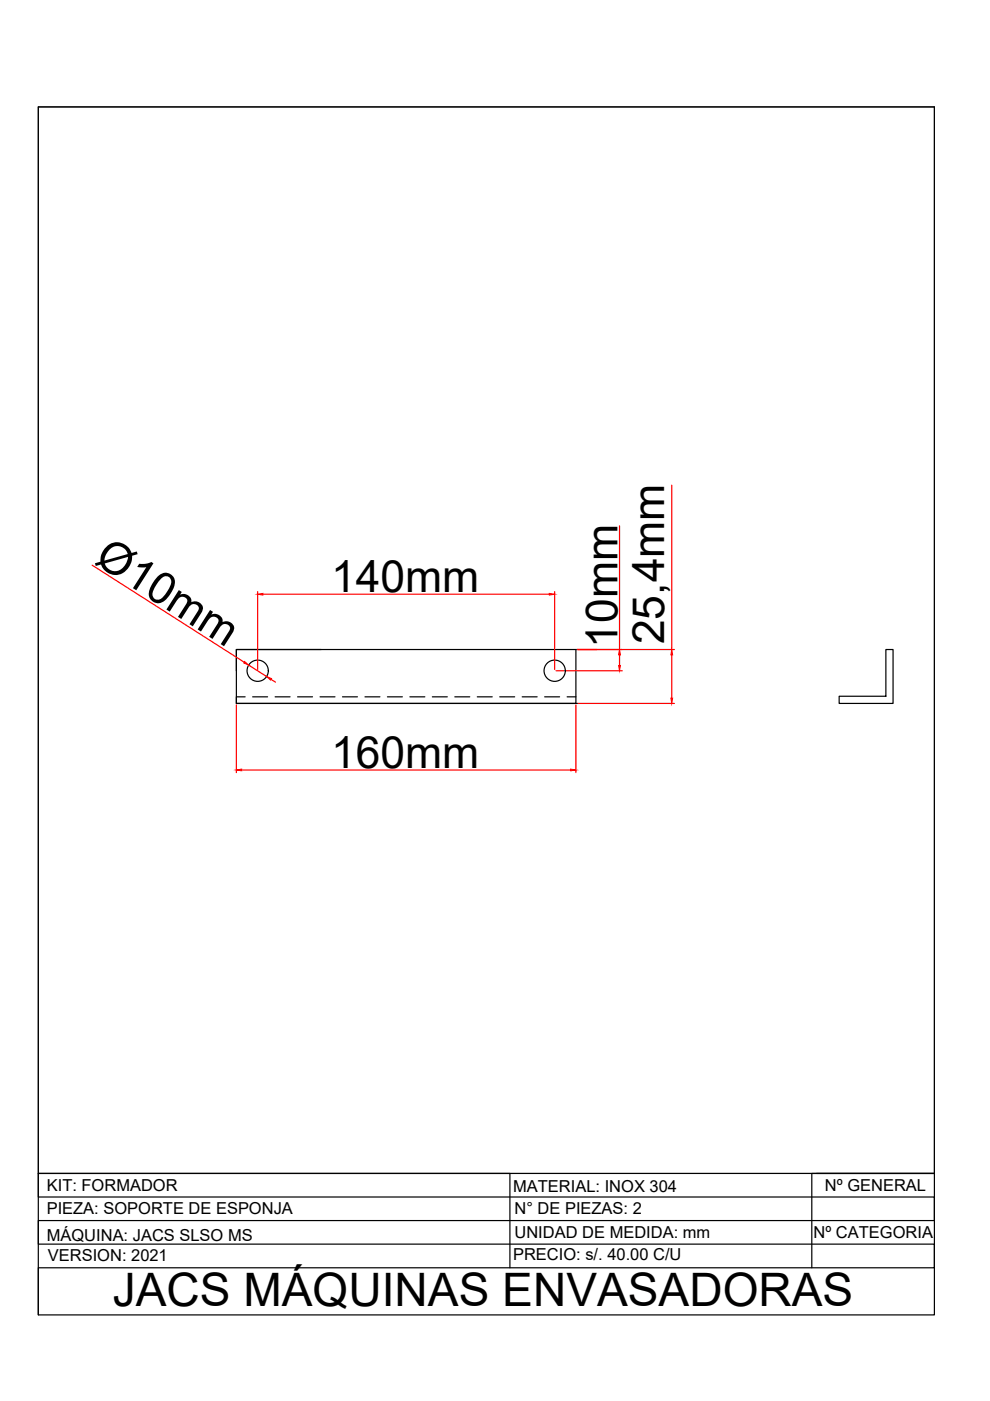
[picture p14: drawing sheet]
<svg xmlns="http://www.w3.org/2000/svg" width="210mm" height="297mm" viewBox="0 0 210 297" stroke-linecap="round" stroke-linejoin="round" font-family="sans-serif">
<defs><g id="words">
<text font-size="9.8" x="23.9" y="277">JACS MÁQUINAS ENVASADORAS</text>
<g font-size="9.4">
<text x="19.7" y="119.3" transform="rotate(33 19.7 119.3)">Ø10mm</text>
<text x="70.2" y="125.6">140mm</text>
<text x="131" y="137.4" transform="rotate(-90 131 137.4)">10mm</text>
<text x="140.8" y="136.6" transform="rotate(-90 140.8 136.6)">25,4mm</text>
<text x="70.2" y="162.9">160mm</text>
</g>
<g font-size="3.5">
<text x="9.9" y="257.5">PIEZA: SOPORTE DE ESPONJA</text>
<text x="9.9" y="252.5">KIT: FORMADOR</text>
<text x="108.8" y="252.6">MATERIAL: INOX 304</text>
<text x="109.1" y="257.5">N° DE PIEZAS: 2</text>
<text x="174.9" y="252.5">Nº GENERAL</text>
<text x="9.9" y="263.1">MÁQUINA: JACS SLSO MS</text>
<text x="109.1" y="262.4">UNIDAD DE MEDIDA: mm</text>
<text x="172.5" y="262.5">Nº CATEGORIA</text>
<text x="10.2" y="267.5">VERSION: 2021</text>
<text x="108.8" y="267.1">PRECIO: s/. 40.00 C/U</text>
</g>
</g></defs>
<!-- layer: 0 -->
<g fill="none" stroke="#000" stroke-width=".25">
<path d="M8.1 22.7h190v256.1h-190zM68.1 137.7h-18v4.5M122.1 137.7v11.4h-72v-1.4h1.9M126.6 137.7h-76.5v11.4h72.3M187.8 137.7h1.5v11.4h-11.4v-1.5h9.9zM53.6 147.7h3.1M58.3 147.7h3.2M63.1 147.7h3.2M67.9 147.7h3.1M72.6 147.7h3.2M77.4 147.7h3.2M82.1 147.7h3.2"/>
<path d="M86.9 147.7h3.2M91.7 147.7h3.1M96.4 147.7h3.2M101.2 147.7h3.2M106 147.7h3.1M110.7 147.7h3.2M115.5 147.7h3.2M120.2 147.7h1.9M8.1 248.8h100v20M173.1 248.8h25M198.1 248.8h-190v5h190v5h-190v5h190v5h-190v10M198.1 248.8h-26v20"/>
<circle cx="54.6" cy="142.2" r="2.25"/>
<circle cx="117.6" cy="142.2" r="2.25"/>
</g>
<g fill="none" stroke="#f00" stroke-width=".25">
<path d="M19.5 119.8l32.3 20.6M131.4 111.5v26.2M142.4 102.9v34.8M54.6 125.4v16.5M55.7 126h60.8M117.6 125.4v16.5M122.4 137.7h20.6M131.4 138.9v2.2M142.4 138.9v9.1M50.1 149.4v14.4M52.7 141l3.8 2.4M57.5 144l.9 .6"/>
<path d="M117.9 142.2h14M122.1 149.4v14.4M122.4 149.1h20.6M51.2 163.3h69.8"/>
</g>
<g fill="#f00" stroke="#f00" stroke-width=".21">
<path d="M142.2 148h.4l-.2 1.1z"/>
<path d="M142.4 137.7l.2 1.2h-.4z"/>
<path d="M131.2 141.1h.3l-.1 1.1z"/>
<path d="M131.4 137.7l.1 1.2h-.3z"/>
<path d="M54.6 126l1.1-.2v.4z"/>
<path d="M116.5 125.8l1.1 .2-1.1 .2z"/>
<path d="M56.5 143.4l1.1 .5-.2 .3z"/>
<path d="M51.9 140.3l.8 .7-1-.4z"/>
<path d="M50.1 163.3l1.1-.2v.3z"/>
<path d="M121 163.1l1.1 .2-1.1 .1z"/>
</g>
<path d="M8.1 22.7h190v226.1h-190z" fill="none" stroke="#000" stroke-width=".21"/>
<use href="#words"/>
</svg>
